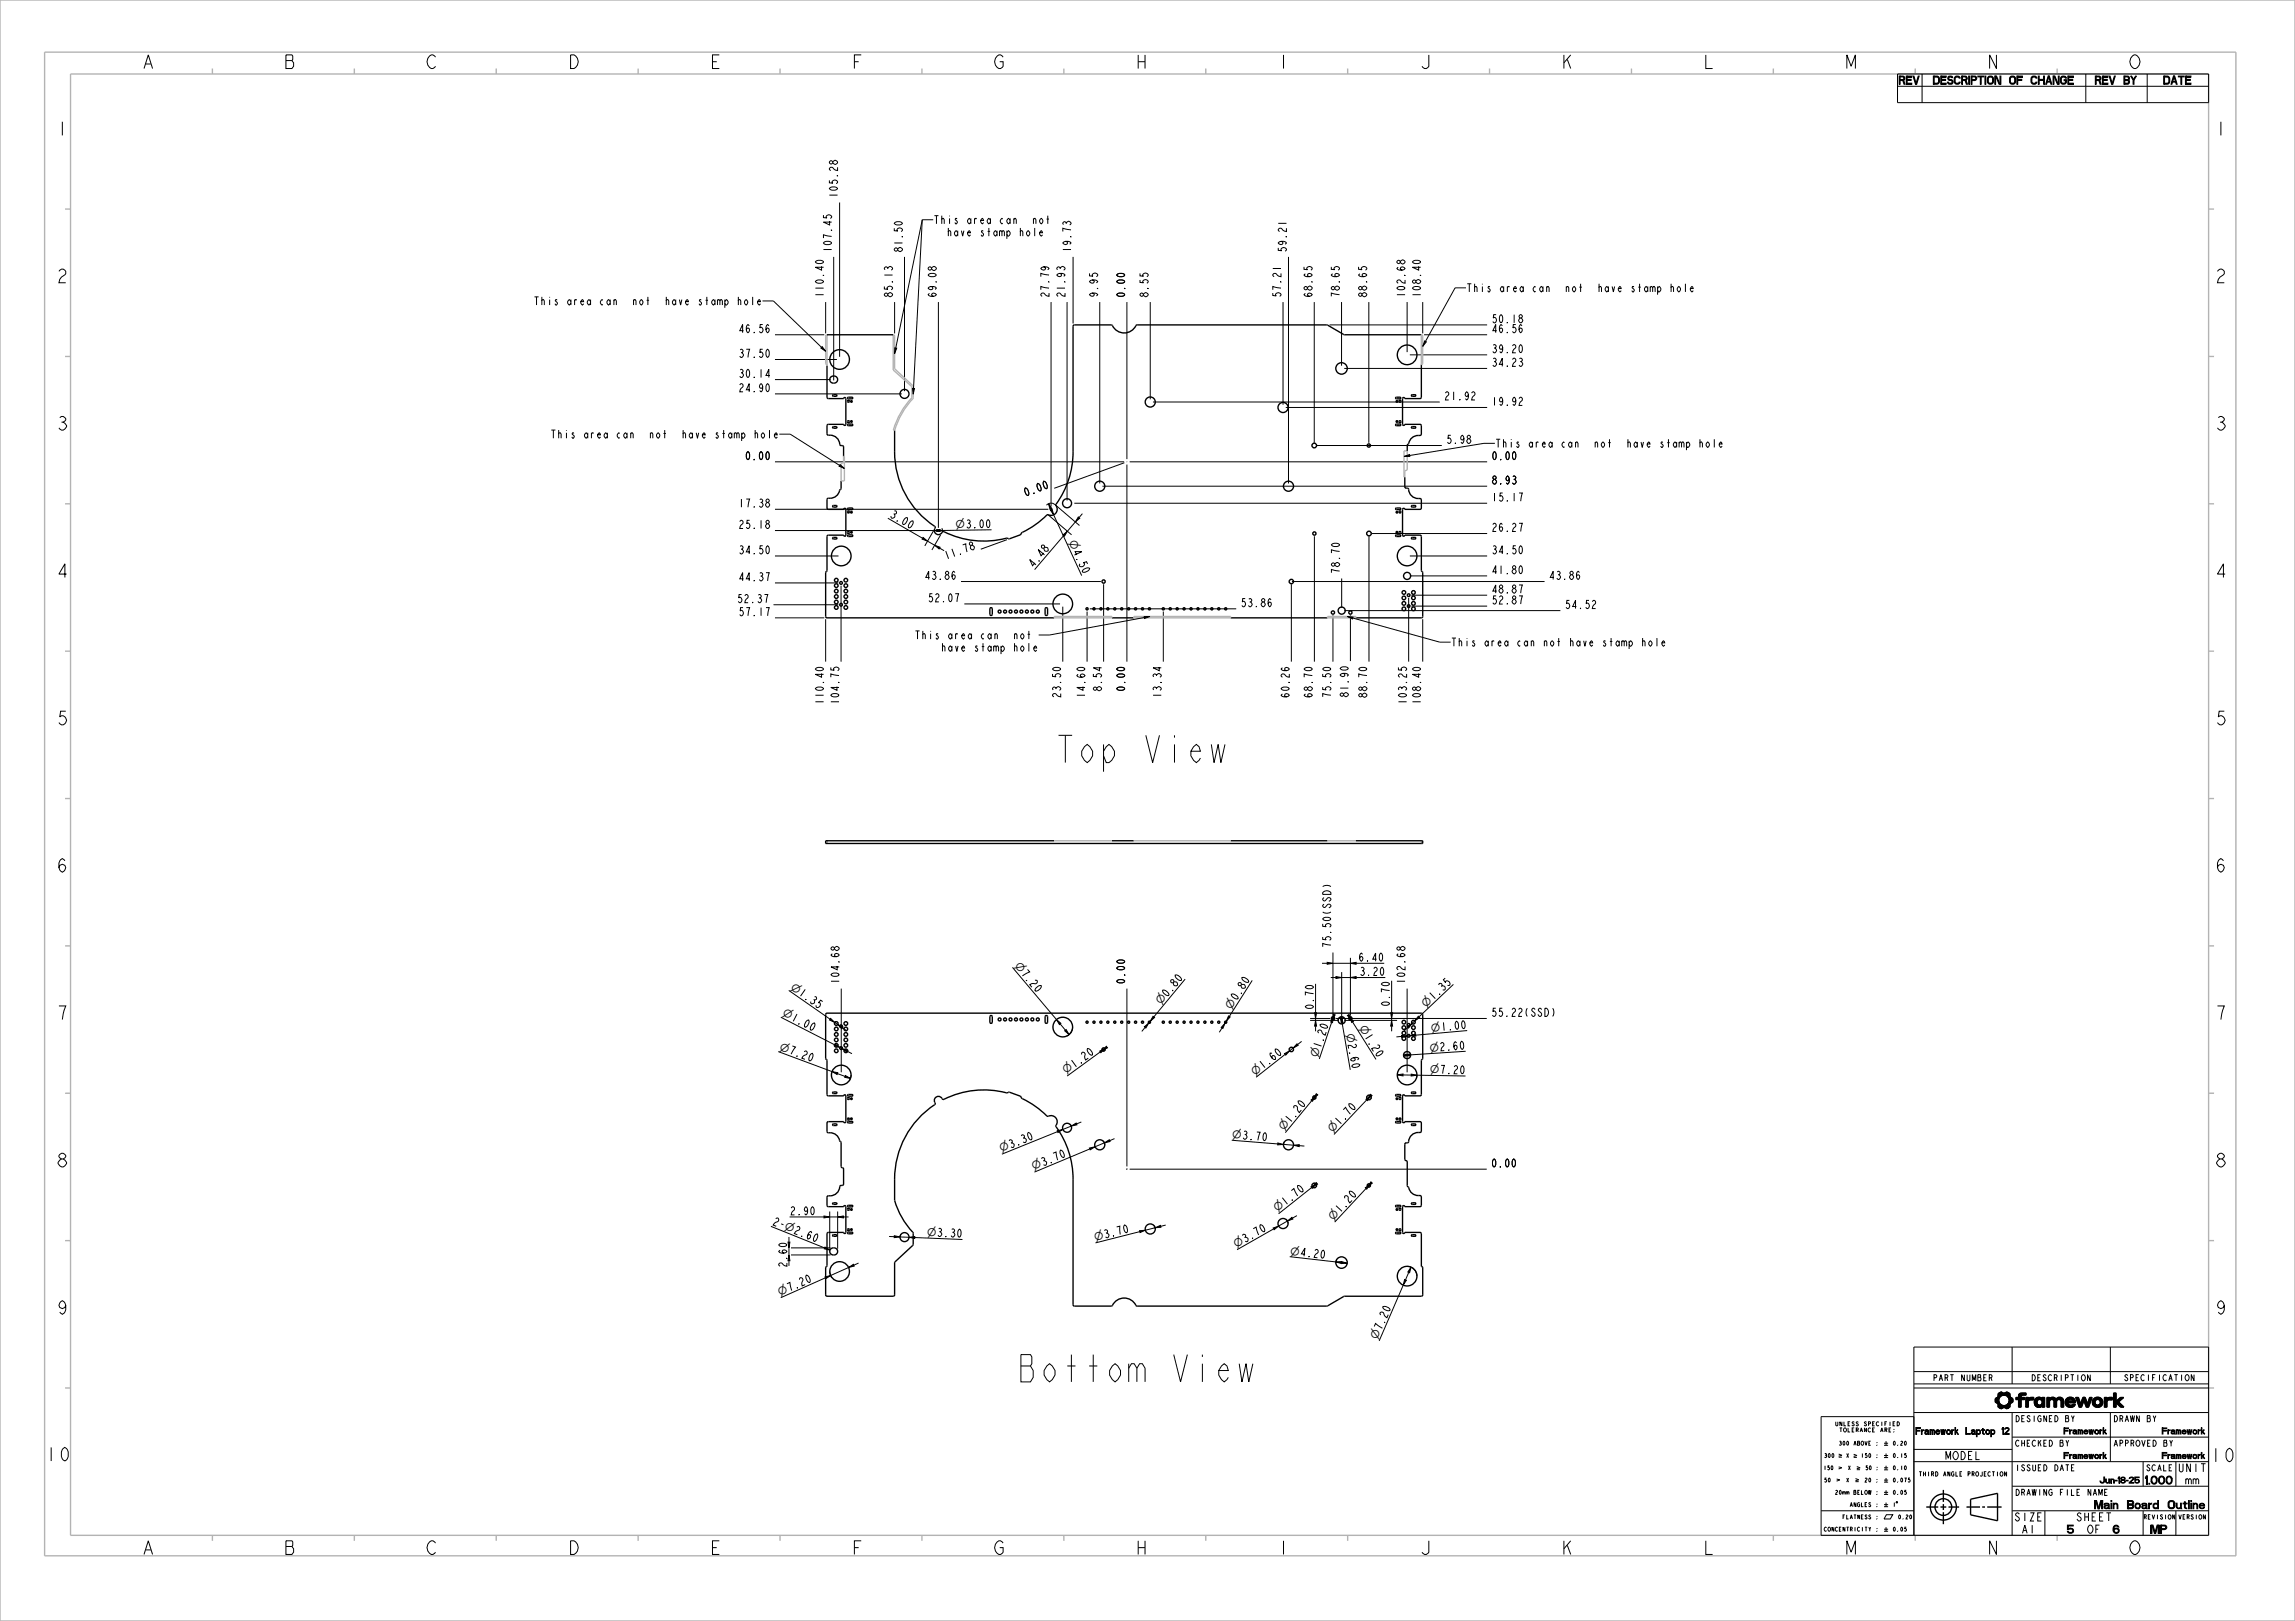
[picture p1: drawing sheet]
<svg xmlns="http://www.w3.org/2000/svg" width="841mm" height="594mm" viewBox="0 0 841 594" stroke-linecap="round" stroke-linejoin="round" font-family="sans-serif">
<defs><g id="words">
<g font-size="13">
<text x="386.4" y="279.5">Top View</text>
<text x="372.6" y="506.4">Bottom View</text>
</g>
<g font-size="6.5">
<text x="51.8" y="25.1">A</text>
<text x="103.8" y="25.1">B</text>
<text x="155.8" y="25.1">C</text>
<text x="207.8" y="25.1">D</text>
<text x="259.8" y="25.1">E</text>
<text x="311.8" y="25.1">F</text>
<text x="363.8" y="25.1">G</text>
<text x="415.8" y="25.1">H</text>
<text x="467.8" y="25.1">I</text>
<text x="519.8" y="25.1">J</text>
<text x="571.8" y="25.1">K</text>
<text x="623.8" y="25.1">L</text>
<text x="675.8" y="25.1">M</text>
<text x="727.8" y="25.1">N</text>
<text x="779.8" y="25.1">O</text>
<text x="20.3" y="49.6">1</text>
<text x="811.3" y="49.6">1</text>
<text x="20.3" y="103.6">2</text>
<text x="811.3" y="103.6">2</text>
<text x="20.3" y="157.6">3</text>
<text x="811.3" y="157.6">3</text>
<text x="20.3" y="211.6">4</text>
<text x="811.3" y="211.6">4</text>
<text x="20.3" y="265.6">5</text>
<text x="811.3" y="265.6">5</text>
<text x="20.3" y="319.6">6</text>
<text x="811.3" y="319.6">6</text>
<text x="20.3" y="373.6">7</text>
<text x="811.3" y="373.6">7</text>
<text x="20.3" y="427.6">8</text>
<text x="811.3" y="427.6">8</text>
<text x="20.3" y="481.6">9</text>
<text x="811.3" y="481.6">9</text>
<text x="16.2" y="535.4">10</text>
<text x="809.5" y="535.7">10</text>
<text x="51.8" y="569.6">A</text>
<text x="103.8" y="569.6">B</text>
<text x="155.8" y="569.6">C</text>
<text x="207.8" y="569.6">D</text>
<text x="259.8" y="569.6">E</text>
<text x="311.8" y="569.6">F</text>
<text x="363.8" y="569.6">G</text>
<text x="415.8" y="569.6">H</text>
<text x="467.8" y="569.6">I</text>
<text x="519.8" y="569.6">J</text>
<text x="571.8" y="569.6">K</text>
<text x="623.8" y="569.6">L</text>
<text x="675.8" y="569.6">M</text>
<text x="727.8" y="569.6">N</text>
<text x="779.8" y="569.6">O</text>
</g>
<g font-size="4.1">
<text x="350.2" y="193.6" transform="rotate(-1 350.2 193.6)">⌀3.00</text>
<text x="350.2" y="193.6" transform="rotate(-1 350.2 193.6)">⌀</text>
<text x="391.6" y="198.7" transform="rotate(65 391.6 198.7)">⌀4.50</text>
<text x="391.6" y="198.7" transform="rotate(65 391.6 198.7)">⌀</text>
<text x="371.6" y="354" transform="rotate(50 371.6 354)">⌀7.20</text>
<text x="371.6" y="354" transform="rotate(50 371.6 354)">⌀</text>
<text x="289.5" y="362.3" transform="rotate(35 289.5 362.3)">⌀1.35</text>
<text x="289.5" y="362.3" transform="rotate(35 289.5 362.3)">⌀</text>
<text x="425.3" y="368.4" transform="rotate(-50 425.3 368.4)">⌀0.80</text>
<text x="425.3" y="368.4" transform="rotate(-50 425.3 368.4)">⌀</text>
<text x="451.2" y="370" transform="rotate(-58 451.2 370)">⌀0.80</text>
<text x="451.2" y="370" transform="rotate(-58 451.2 370)">⌀</text>
<text x="522.5" y="369.2" transform="rotate(-43 522.5 369.2)">⌀1.35</text>
<text x="522.5" y="369.2" transform="rotate(-43 522.5 369.2)">⌀</text>
<text x="286.5" y="372.1" transform="rotate(27 286.5 372.1)">⌀1.00</text>
<text x="286.5" y="372.1" transform="rotate(27 286.5 372.1)">⌀</text>
<text x="497.9" y="376.7" transform="rotate(58 497.9 376.7)">⌀1.20</text>
<text x="497.9" y="376.7" transform="rotate(58 497.9 376.7)">⌀</text>
<text x="493.3" y="379" transform="rotate(80 493.3 379)">⌀2.60</text>
<text x="493.3" y="379" transform="rotate(80 493.3 379)">⌀</text>
<text x="524.5" y="378.1" transform="rotate(-5 524.5 378.1)">⌀1.00</text>
<text x="524.5" y="378.1" transform="rotate(-5 524.5 378.1)">⌀</text>
<text x="285.5" y="384.6" transform="rotate(20 285.5 384.6)">⌀7.20</text>
<text x="285.5" y="384.6" transform="rotate(20 285.5 384.6)">⌀</text>
<text x="482.7" y="387.8" transform="rotate(-71 482.7 387.8)">⌀1.20</text>
<text x="482.7" y="387.8" transform="rotate(-71 482.7 387.8)">⌀</text>
<text x="523.9" y="385.3" transform="rotate(-4 523.9 385.3)">⌀2.60</text>
<text x="523.9" y="385.3" transform="rotate(-4 523.9 385.3)">⌀</text>
<text x="390.6" y="393.7" transform="rotate(-36 390.6 393.7)">⌀1.20</text>
<text x="390.6" y="393.7" transform="rotate(-36 390.6 393.7)">⌀</text>
<text x="459.8" y="394.2" transform="rotate(-38 459.8 394.2)">⌀1.60</text>
<text x="459.8" y="394.2" transform="rotate(-38 459.8 394.2)">⌀</text>
<text x="523.9" y="393.3" transform="rotate(1 523.9 393.3)">⌀7.20</text>
<text x="523.9" y="393.3" transform="rotate(1 523.9 393.3)">⌀</text>
<text x="451.4" y="417.1" transform="rotate(5 451.4 417.1)">⌀3.70</text>
<text x="451.4" y="417.1" transform="rotate(5 451.4 417.1)">⌀</text>
<text x="470.4" y="414.6" transform="rotate(-50 470.4 414.6)">⌀1.20</text>
<text x="470.4" y="414.6" transform="rotate(-50 470.4 414.6)">⌀</text>
<text x="488.3" y="415.2" transform="rotate(-47 488.3 415.2)">⌀1.70</text>
<text x="488.3" y="415.2" transform="rotate(-47 488.3 415.2)">⌀</text>
<text x="366.9" y="422.2" transform="rotate(-22 366.9 422.2)">⌀3.30</text>
<text x="366.9" y="422.2" transform="rotate(-22 366.9 422.2)">⌀</text>
<text x="378.8" y="428.8" transform="rotate(-23 378.8 428.8)">⌀3.70</text>
<text x="378.8" y="428.8" transform="rotate(-23 378.8 428.8)">⌀</text>
<text x="468.1" y="444.2" transform="rotate(-38 468.1 444.2)">⌀1.70</text>
<text x="468.1" y="444.2" transform="rotate(-38 468.1 444.2)">⌀</text>
<text x="488.5" y="447.3" transform="rotate(-47 488.5 447.3)">⌀1.20</text>
<text x="488.5" y="447.3" transform="rotate(-47 488.5 447.3)">⌀</text>
<text x="287.2" y="450.5" transform="rotate(22 287.2 450.5)">⌀</text>
<text x="339.6" y="452.9" transform="rotate(2 339.6 452.9)">⌀3.30</text>
<text x="339.6" y="452.9" transform="rotate(2 339.6 452.9)">⌀</text>
<text x="401.3" y="454.7" transform="rotate(-14 401.3 454.7)">⌀3.70</text>
<text x="401.3" y="454.7" transform="rotate(-14 401.3 454.7)">⌀</text>
<text x="453" y="457.3" transform="rotate(-30 453 457.3)">⌀3.70</text>
<text x="453" y="457.3" transform="rotate(-30 453 457.3)">⌀</text>
<text x="472.7" y="459.8" transform="rotate(7 472.7 459.8)">⌀4.20</text>
<text x="472.7" y="459.8" transform="rotate(7 472.7 459.8)">⌀</text>
<text x="285.8" y="474.8" transform="rotate(-24 285.8 474.8)">⌀7.20</text>
<text x="285.8" y="474.8" transform="rotate(-24 285.8 474.8)">⌀</text>
<text x="504.7" y="491.1" transform="rotate(-67 504.7 491.1)">⌀7.20</text>
<text x="504.7" y="491.1" transform="rotate(-67 504.7 491.1)">⌀</text>
</g>
<g font-size="3.9">
<text x="695.9" y="30.9">REV</text>
<text x="706.7" y="30.9">DESCRIPTION OF CHANGE</text>
<text x="767.7" y="30.9">REV BY</text>
<text x="792.8" y="30.9">DATE</text>
<text x="306.9" y="72.7" transform="rotate(-90 306.9 72.7)">105.28</text>
<text x="342" y="82">This area can</text>
<text x="377.1" y="82">not</text>
<text x="346.6" y="86.5">have stamp hole</text>
<text x="304.8" y="92.6" transform="rotate(-90 304.8 92.6)">107.45</text>
<text x="330.7" y="92.6" transform="rotate(-90 330.7 92.6)">81.50</text>
<text x="392.5" y="92.6" transform="rotate(-90 392.5 92.6)">19.73</text>
<text x="471.4" y="92.6" transform="rotate(-90 471.4 92.6)">59.21</text>
<text x="537.2" y="107">This area can</text>
<text x="572.3" y="107">not</text>
<text x="584" y="107">have stamp hole</text>
<text x="195.4" y="111.8">This area can</text>
<text x="230.5" y="111.8">not</text>
<text x="242.2" y="111.8">have stamp hole</text>
<text x="301.8" y="109.2" transform="rotate(-90 301.8 109.2)">110.40</text>
<text x="327.1" y="109.2" transform="rotate(-90 327.1 109.2)">85.13</text>
<text x="343.1" y="109.2" transform="rotate(-90 343.1 109.2)">69.08</text>
<text x="384.4" y="109.2" transform="rotate(-90 384.4 109.2)">27.79</text>
<text x="390.3" y="109.2" transform="rotate(-90 390.3 109.2)">21.93</text>
<text x="402.3" y="109.2" transform="rotate(-90 402.3 109.2)">9.95</text>
<text x="412.2" y="109.2" transform="rotate(-90 412.2 109.2)">0.00</text>
<text x="420.8" y="109.2" transform="rotate(-90 420.8 109.2)">8.55</text>
<text x="469.4" y="109.2" transform="rotate(-90 469.4 109.2)">57.21</text>
<text x="480.9" y="109.2" transform="rotate(-90 480.9 109.2)">68.65</text>
<text x="490.9" y="109.2" transform="rotate(-90 490.9 109.2)">78.65</text>
<text x="500.9" y="109.2" transform="rotate(-90 500.9 109.2)">88.65</text>
<text x="514.9" y="109.2" transform="rotate(-90 514.9 109.2)">102.68</text>
<text x="520.6" y="109.2" transform="rotate(-90 520.6 109.2)">108.40</text>
<text x="546.5" y="118.3">50.18</text>
<text x="270.5" y="121.9">46.56</text>
<text x="546.5" y="121.9">46.56</text>
<text x="270.5" y="131">37.50</text>
<text x="546.5" y="129.3">39.20</text>
<text x="546.5" y="134.3">34.23</text>
<text x="270.5" y="138.3">30.14</text>
<text x="270.5" y="143.6">24.90</text>
<text x="529.1" y="146.6">21.92</text>
<text x="546.5" y="148.6">19.92</text>
<text x="201.6" y="160.6">This area can</text>
<text x="236.7" y="160.6">not</text>
<text x="248.4" y="160.6">have stamp hole</text>
<text x="529.8" y="162.5">5.98</text>
<text x="547.8" y="164">This area can</text>
<text x="582.9" y="164">not</text>
<text x="594.6" y="164">have stamp hole</text>
<text x="272.9" y="168.5">0.00</text>
<text x="546.5" y="168.5">0.00</text>
<text x="546.5" y="177.4">8.93</text>
<text x="270.5" y="185.9">17.38</text>
<text x="375.6" y="182" transform="rotate(-20 375.6 182)">0.00</text>
<text x="546.5" y="183.7">15.17</text>
<text x="325.7" y="189.2" transform="rotate(30 325.7 189.2)">3.00</text>
<text x="270.5" y="193.7">25.18</text>
<text x="546.5" y="194.8">26.27</text>
<text x="270.5" y="203">34.50</text>
<text x="546.5" y="203">34.50</text>
<text x="346.5" y="205.2" transform="rotate(-20 346.5 205.2)">11.78</text>
<text x="378.6" y="208.2" transform="rotate(-50 378.6 208.2)">4.48</text>
<text x="270.5" y="212.9">44.37</text>
<text x="338.7" y="212.3">43.86</text>
<text x="490.9" y="210.5" transform="rotate(-90 490.9 210.5)">78.70</text>
<text x="546.5" y="210.3">41.80</text>
<text x="567.5" y="212.3">43.86</text>
<text x="270" y="220.9">52.37</text>
<text x="339.9" y="220.6">52.07</text>
<text x="546.5" y="217.4">48.87</text>
<text x="546.5" y="221.4">52.87</text>
<text x="270.5" y="225.7">57.17</text>
<text x="454.5" y="222.3">53.86</text>
<text x="573.3" y="223">54.52</text>
<text x="335" y="234.2">This area can</text>
<text x="344.6" y="238.7">have stamp hole</text>
<text x="370.1" y="234.2">not</text>
<text x="531.6" y="236.8">This area can not have stamp hole</text>
<text x="388.7" y="256" transform="rotate(-90 388.7 256)">23.50</text>
<text x="397.6" y="256" transform="rotate(-90 397.6 256)">14.60</text>
<text x="403.7" y="253.6" transform="rotate(-90 403.7 253.6)">8.54</text>
<text x="412.2" y="253.6" transform="rotate(-90 412.2 253.6)">0.00</text>
<text x="425.5" y="256" transform="rotate(-90 425.5 256)">13.34</text>
<text x="472.5" y="256" transform="rotate(-90 472.5 256)">60.26</text>
<text x="480.9" y="256" transform="rotate(-90 480.9 256)">68.70</text>
<text x="487.7" y="256" transform="rotate(-90 487.7 256)">75.50</text>
<text x="494.1" y="255.7" transform="rotate(-90 494.1 255.7)">81.90</text>
<text x="500.9" y="256" transform="rotate(-90 500.9 256)">88.70</text>
<text x="301.8" y="258.4" transform="rotate(-90 301.8 258.4)">110.40</text>
<text x="307.5" y="258.4" transform="rotate(-90 307.5 258.4)">104.75</text>
<text x="515.5" y="258.4" transform="rotate(-90 515.5 258.4)">103.25</text>
<text x="520.6" y="258.4" transform="rotate(-90 520.6 258.4)">108.40</text>
<text x="487.7" y="347.5" transform="rotate(-90 487.7 347.5)">75.50(SSD)</text>
<text x="497.6" y="352.2">6.40</text>
<text x="498" y="357.5">3.20</text>
<text x="307.5" y="360.8" transform="rotate(-90 307.5 360.8)">104.68</text>
<text x="412.2" y="360.8" transform="rotate(-90 412.2 360.8)">0.00</text>
<text x="514.9" y="360.8" transform="rotate(-90 514.9 360.8)">102.68</text>
<text x="481.3" y="370.1" transform="rotate(-90 481.3 370.1)">0.70</text>
<text x="509.2" y="369" transform="rotate(-90 509.2 369)">0.70</text>
<text x="546.3" y="372.5">55.22(SSD)</text>
<text x="546.3" y="427.7">0.00</text>
<text x="282.8" y="448.7" transform="rotate(22 282.8 448.7)">2-⌀2.60</text>
<text x="289.3" y="445.2">2.90</text>
<text x="288.4" y="464.6" transform="rotate(-90 288.4 464.6)">2.60</text>
<text x="712.8" y="534.9">MODEL</text>
<text x="798.1" y="539.4">UNIT</text>
<text x="784" y="543.9">1.000 mm</text>
<text x="738.1" y="557.4">SIZE</text>
<text x="760.8" y="557.4">SHEET</text>
<text x="770.3" y="552.9">Board</text>
<text x="787.9" y="552.9">Outline</text>
<text x="740.7" y="561.9">A1</text>
<text x="757.4" y="561.9">5</text>
<text x="764.7" y="561.9">OF</text>
<text x="774.3" y="561.9">6</text>
<text x="788.4" y="561.9">MP</text>
</g>
<text font-size="3.3" x="698.5" y="525.6">Framework Laptop 12</text>
<g font-size="2.9">
<text x="708.5" y="506">PART NUMBER</text>
<text x="744.5" y="506">DESCRIPTION</text>
<text x="778.5" y="506">SPECIFICATION</text>
<text x="738.3" y="521">DESIGNED BY</text>
<text x="774.3" y="521">DRAWN BY</text>
<text x="752.6" y="525.5">Framework</text>
<text x="788.6" y="525.5">Framework</text>
<text x="738.3" y="530">CHECKED BY</text>
<text x="774.3" y="530">APPROVED BY</text>
<text x="738.3" y="539">ISSUED DATE</text>
<text x="752.6" y="534.5">Framework</text>
<text x="786.4" y="539">SCALE</text>
<text x="788.6" y="534.5">Framework</text>
<text x="764.6" y="543.5">Jun-18-25</text>
<text x="738.3" y="548">DRAWING FILE NAME</text>
</g>
<g font-size="2.1">
<text x="703.4" y="540.9">THIRD ANGLE PROJECTION</text>
<text x="785.6" y="556.7">REVISION</text>
<text x="798.3" y="556.7">VERSION</text>
</g>
<g font-size="2">
<text x="672.6" y="522.5">UNLESS</text>
<text x="674.1" y="524.7">TOLERANCE</text>
<text x="682.9" y="522.5">SPECIFIED</text>
<text x="688.7" y="524.7">ARE:</text>
<text x="674.1" y="529.6">300 ABOVE :</text>
<text x="693.5" y="529.6">0.20</text>
<text x="668.7" y="538.6">150</text>
<text x="668.8" y="534.1">300</text>
<text x="676.7" y="534.1">X</text>
<text x="677.4" y="538.6">X</text>
<text x="682" y="534.1">150 :</text>
<text x="683.6" y="538.6">50 :</text>
<text x="693.5" y="534.1">0.15</text>
<text x="693.5" y="538.6">0.10</text>
<text x="668.8" y="543.1">50</text>
<text x="676.7" y="543.1">X</text>
<text x="683.3" y="543.1">20 :</text>
<text x="693.5" y="543.1">0.075</text>
<text x="672.7" y="547.6">20mm BELOW :</text>
<text x="693.5" y="547.6">0.05</text>
<text x="675.4" y="556.6">FLATNESS :</text>
<text x="678" y="552.1">ANGLES :</text>
<text x="693.5" y="552.1">1</text>
<text x="695.4" y="556.6">0.20</text>
<text x="668.8" y="561.1">CONCENTRICITY :</text>
<text x="693.5" y="561.1">0.05</text>
</g>
</g></defs>
<g fill="#000">
<path d="M338.3 196.9l1.6 1.4-2-.7zM342.4 194.4l2.1-.3v.7zM342.5 199.8l2 .7-.4 .7zM343.3 194.1l2.1 .3-2.1 .4zM384.2 184.6l1.2 1.7-.6 .3zM384.9 186.9l.6-.3 .6 2.1zM389.5 196l1.6-1.3-1.1 1.8zM395.2 189.4l.5 .5-1.6 1.4zM486.4 352.6l2.1 .4-2.1 .3zM489.6 357.9l2.1 .3-2.1 .4zM494.9 353l2.1-.4v.7zM494.9 358.2l2.1-.3v.7z"/>
<path d="M304.4 373.2l1.5 1.5-1.9-.9zM307 375.4l1.9 1-.4 .5zM387.1 373.6l1.7 1.4-.6 .4zM390.2 377.7l.5-.4 1.1 1.8zM419.4 376.3l1.6-1.4-1.1 1.8zM422.5 372.4l.6 .5-1.6 1.4zM448.9 374.9l-.8 2-.6-.4zM450.2 372.3l.6 .3-1.4 1.6zM481.7 371.1h.7l-.3 2.1zM488.6 371.7l.7 .2-1 1.9zM488.6 372.6l-.3 2.1-.7-.2zM491.4 372.6l.7 2-.7 .2z"/>
<path d="M491.2 373.2l.7-.1v2.1zM494.5 372.7l1.4 1.6-.5 .4zM493.8 372.1l.6-.3 .8 1.9zM509.6 371.1h.7l-.3 2.1zM510 373.9l.3 2.1h-.7zM513.6 379.4l2.1 .2-2.1 .5zM516.7 379.5l2.1-.5v.7zM515.7 376.2l1.8-1.2-1.3 1.7zM519.7 372.4l.5 .5-1.8 1.2zM304.9 392.7l2.1 .4-.3 .6zM306.1 382.6l1.7 1.2-2.1-.6zM308.7 384.3l2 .6-.3 .7z"/>
<path d="M309.8 394.1l1.9 1.1-2.1-.4zM405.4 383.4l.4 .6-1.9 .9zM403 385.2l1.9-1-1.5 1.5zM470.7 386.1l1.9-1-1.4 1.5zM475.3 382.5l.4 .6-1.9 1zM512 393.9l2.1-.3v.7zM514.3 386.7l2.1-.5 .1 .7zM514.8 386.3l2.1 .2-2 .5zM517.1 393.6l2.1 .4-2.1 .3zM387.4 414.3l2.1-.4-1.8 1.1zM392.6 412.6l1.8-1.1 .2 .7zM404.7 418.8l1.8-1.1 .3 .6z"/>
<path d="M468.3 418.8l2 .6-2.1 .1zM474 419.6l2.1-.1v.7zM482.3 400.8l.6 .4-1.6 1.4zM480.4 403.1l1.6-1.4-1 1.8zM502.3 401l.5 .5-1.7 1.3zM500.5 402.8l1.7-1.3-1.1 1.8zM399.2 420.7l2.1-.5-1.8 1.1zM482.4 433.4l.4 .5-1.9 1zM480.4 434.9l1.9-1-1.5 1.6zM502.4 433.1l.5 .5-1.7 1.2zM500.3 435.3l1.7-1.3-1.2 1.7zM302 445.6l2.1 .3-2.1 .4z"/>
<path d="M302.3 457l1.8 1.1-2-.5zM307 445.9l2.1-.3v.7zM327.7 452.8l2.1 .5-2.1 .2zM333.1 453.4l2.1-.3v.7zM417.6 451l2.1-.2-1.9 .9zM423.3 449.9l1.9-.9 .2 .7zM466.6 450l2-.7-1.7 1.3zM471.8 447.4l1.6-1.3 .4 .6zM302.3 467.9l2.1-.5-1.8 1.2zM311 464.5l1.7-1.2 .3 .6zM489.5 462.4l2.1-.1v.7zM491.6 462.3l2.1 .6-2.1 .1z"/>
<path d="M514.7 468.9l.7 .2-1.2 1.8zM517.1 464.3l-.5 2.1-.7-.3zM731.3 513.8l1.2-.1 .1 .3-.7 .2zM731.3 512.4l1.4-.2-.2 1.5-1.2 .1zM731.9 514.2l.7-.2 .8 .8-1.2 .6v-.8zM733.1 510.2h.4zM732.2 511.5l1.9-.3-.8 .3-.6 .7-1.3 .2 .6-.4zM733.2 516.2l.3-.1zM732.5 510.5l1-.3 .5 .3zM732.7 515.9l1.4-.1-.9 .4zM732.4 510.6l1.7-.1zM732.5 515.8h1.9z"/>
<path d="M732.3 510.7l4-.1 .2 .3-4.3 .6zM734.1 511.2l2.4-.3v.6l-1 .1zM732.2 515.4l1.2-.6 3.1 .6-.2 .3-3.8 .1zM734.5 515.8l1.8-.1-1.1 .4zM734.7 510.5l.9-.3zM735.2 516.1l.9-.2zM734.4 510.5l1.2-.3 .7 .4zM734.7 515.1l1.8-.4v.7zM735.5 511.6h1zM735.4 514.8l1.2-.2zM735.6 511.7h1zM735.5 514.7l1.1-.2z"/>
<path d="M735.7 511.8h.9zM735.6 514.6l1-.1zM735.8 511.9h.9zM735.8 514.4l.9-.1zM735.9 512h.8zM735.9 514.3l.9-.1zM736 512.1l.7-.1 .7 .4-1.2 .1zM736.1 514l1.4-.2-1.6 .5zM736.2 512.5h1.3zM736.2 513.8l1.3-.1zM736.2 512.6h1.3zM736.2 513.7h1.3z"/>
<path d="M736.3 512.7h1.3zM736.3 513.6l1.3-.1zM736.3 512.9h1.3zM736.3 513.4l1.3-.1zM736.3 513l1.3-.1v.3l-1.3 .1zM736.3 513.3l1.3-.1zM738.8 512.1h.9l.9-.5v.5l-1.8 .7zM739.7 511.6l1-.1-1 .6zM739.7 511.5l1-.1zM739.7 511.4l1.1-.1zM740 510.8l.7-.3h1.7v.7h-2.6zM739.7 511.3l1.2-.1z"/>
<path d="M739.8 511.2h1.4zM738.8 512.8l1.8-.7h1.3v.7h-1.3v2.8h-.9v-2.8zM743.3 513.4v2.2h-.9zM742.4 512.1h.9v.6l.6-.6h1.3v.9l-1.8 .2-1 2.4zM745.8 512.7l1.6 .1-1.7 .1zM745.5 514l.9-.1zM745.5 513.7l.9-.1v.3l-.9 .1zM745.5 514.2h.9zM745.5 513.6l1-.1zM745.5 514.3h1zM745.5 513.4l1-.1zM745.6 514.4l1 .1z"/>
<path d="M745.6 513.3l1-.1zM745.6 514.6h1zM745.6 513.1h1.1zM745.7 513l1.2-.1zM745.7 514.7h1.1zM745.7 514.8h1.2zM745.7 512.9l1.6-.1zM746.6 512.1h1zM747 515.7h.4zM745.8 514.9h1.8l.7-.6v.8zM746.8 515.6h.9zM746.4 512.2h1.4z"/>
<path d="M746.1 512.4l.3-.2 1.7 .1zM746.4 515.5h1.6zM746.3 515.4h1.8zM746 512.5h2.2zM746.1 515.3l2.1-.1zM746 512.5h2.3zM746 515.2l2.3-.1zM745.9 512.6h2.4zM745.8 515l2.5 .1-2.3 .1zM748.3 512.1h.9v3.5h-.9v-2l-.4-.7 .4-.3zM745.8 512.7l2.5-.1-.4 .3zM750.1 512.1h.9v3.5h-.9z"/>
<path d="M751.8 512.8h2.7l-.8 .6-.1 2.2h-.9v-2.2l-.4-.5zM751.2 512.4l1.2-.4 1 .7-1.7 .1-.6 .5zM753.7 512.4l.9-.4a1.39 1.39 0 0 1 1.5 1.1l-.9 .1-.5-.4h-1.3zM755.2 513.2l.9-.1 .1 2.5h-.9zM756.9 514.3h.9zM756.9 513.3l.9-.2zM756.9 514.4h.9zM756.9 513.1l1-.1zM756.9 514.6h1zM757 513l1-.1zM757 514.7h1zM757.1 512.9l1.1-.1z"/>
<path d="M757.1 514.8h1.1zM757.1 512.8l1.5-.1zM757.1 514.9h1.3zM757.3 512.6a1.89 1.89 0 0 1 3.1 .6l-.9 .1-.7-.6-1.7 .1zM757.2 515h1.5zM758.3 515.7l1.1-.1zM757.2 515l3.3-.4-.3 .5-2.8 .1zM756.9 513.4h3.6v.5l-3.7 .1zM757.4 515.2l2.8-.1-.8 .5-1.1 .1zM759.5 513.3l.9-.1 .1 .2zM756.8 514l3.7-.1-2.8 .1-.8 .3zM760.7 512.1h.9l.8 2.4-.4 1.1z"/>
<path d="M763.3 512.1h.8l.9 2.3 1.6-2.3-1.3 3.5h-.8l-.9-2.4-.9 2.4h-.7zM765.8 512.1h.8l-1.6 2.3zM766.8 514l.9-.1zM766.8 513.7l.9-.1v.3l-.9 .1zM766.8 514.2h.9zM766.8 513.6l.9-.1zM766.8 514.3h1zM766.8 513.4l1-.1zM766.9 514.4l.9 .1zM766.9 513.3l1-.1zM766.9 514.6h1zM766.9 513.1l1.1-.1z"/>
<path d="M767 514.7h1.1zM767 513l1.2-.1zM767 514.8h1.3zM767 512.9l1.6-.1zM767.3 512.6a1.94 1.94 0 0 1 3.2 .7l-.9 .1-.8-.6-1.8 .1zM767.1 514.9h3.1a1.97 1.97 0 0 1-3.1 0zM769.6 513.4l.9-.1-.1 1.4-.2 .2h-1.4l.7-.5zM772.1 513.4v2.2h-.9zM771.2 512.1h.9v.6l.6-.6h1.3v.9l-1.8 .2-1 2.4zM774.5 510.5h.9v3l1.6-1.4h1.2l-1.9 1.6 2 1.9h-1.2l-1.7-1.6v1.6h-.9z"/>
</g>
<g fill="none" stroke="#000" stroke-width=".37">
<path d="M695.3 27.1h114v10.5h-114zM695.3 31.6h114M704.3 27.1v10.5M764.3 27.1v10.5M786.8 27.1v10.5M307.7 74.2v56.5M305.5 94.1v45.3M331.5 94.1v49.2M393.2 94.1v24.5M472.2 94.1v83.1M302.6 110.7v11.5M327.8 110.7v11.5"/>
<path d="M343.9 110.7v82.7M385.2 110.7v74.9M391 110.7v72.7M403 110.7v66.5M413 110.7v57.5M421.5 110.7v35.6M470.2 110.7v37.6M481.6 110.7v51.6M487.2 119.1h57.8M491.6 110.7v23.3M501.6 110.7v51.6M515.6 110.7v18.3"/>
<path d="M521.4 110.7v11.5M284 139.1h20.4M284 131.7h22.7M284 122.7h18.1M492.6 135h52.4M516.6 130h28.4M521.9 122.7h23.1M284 144.3h46.5M422.5 147.3h105.1M471.2 149.3h73.8M284 169.2h128M404 178.2h141"/>
<path d="M412 169.6l-25.7 9.3M413 170.2v72.3M414 169.2h131M482.6 163.3h45.7M284 194.4h58.9M284 186.6h100.2M325.3 189.9l12.8 7.3M338.3 196.9l1.6 1.4-2-.7zM339.9 198.3l2.6 1.5M342.1 194.5l-3.2 5.5M342.4 194.4l2.1-.3v.7zM342.5 199.8l2 .7-.4 .7z"/>
<path d="M343.3 194.1l2.1 .3-2.1 .4zM344.7 196l-3.2 5.5M345.1 193.6l.3 .6-.2 1M363.3 194.1l-17.9 .3M369 197.8l-9.6 3.5M383.5 185.1a2.25 2.25 0 0 1 3.5 .2M383.9 188.5l8.8 7.5M384.2 184.6l1.2 1.7-.6 .3zM384.9 186.9l.6-.3 .6 2.1zM385.1 186.5l.1 .3M386.1 188.7l10.3 22.2M386.8 185.1l8.8 7.5"/>
<path d="M389.5 196l1.6-1.3-1.1 1.8zM389.8 196.3l-10.7 12.4M393.7 184.4h151.3M394.1 191.3l-3 3.4M395.2 189.4l.5 .5-1.6 1.4zM396.7 188.2l-1.3 1.5M481.7 196.5v46M501.7 196.5v46M502.7 195.5h42.3M284 213.6h23.2M284 203.7h23.3M308.2 214.6v27.9"/>
<path d="M344.3 200.8l1.7 1M352.2 213.1h51.2M404.4 214.1v28.4M473.2 214.1v28.4M473.4 213.1h92.6M491.7 212v10.8M516.2 219.1v23.4M516.6 211h28.4M516.6 203.7h28.4M517.2 218.1h27.8M283.5 221.6h23.7M284 226.4h18.1"/>
<path d="M302.6 226.9v15.6M353.4 221.3h35.1M389.5 222.3v20.2M398.4 224.1v18.4M399.4 223.1h53.6M426.3 224.1v18.4M488.5 225.5v17M492.7 223.8h79.1M494.9 225.5v16.7M517.2 222.1h27.8M521.4 226.9v15.6M371 354.5l16.1 19.1"/>
<path d="M434.3 358.8l-11.5 13.8M458.9 359.3l-8.4 13.2M484.5 353h1.9M486.4 352.6l2.1 .4-2.1 .3zM487.7 358.2h1.9M488.5 349v23.2M488.5 353h6.4M489.6 357.9l2.1 .3-2.1 .4zM491.7 356.2v16.7M491.7 358.2h3.2M494.9 353l2.1-.4v.7zM494.9 358.2l2.1-.3v.7z"/>
<path d="M494.9 351v21.2M497 358.2h10.6M497 353h10.2M510 359.4v11.7M286.1 372.8l19.8 10.1M289 362.9l15.2 10.6M304.4 373.2l1.5 1.5-1.9-.9zM305.9 374.7l-.1 .6M305.9 374.7l1.1 .7M306.5 374.4l-.6 .3M307 375.4l1.9 1-.4 .5zM308.3 362.3v30.6"/>
<path d="M308.7 376.6l1.6 1.1M387.1 373.6l1.7 1.4-.6 .4zM388.5 375.2l1.9 2.3M390.2 377.7l.5-.4 1.1 1.8zM393.1 376.4l-.5 1.7-.7 .9-.9 .6M413 362.3v65.1M419.4 376.3l1.6-1.4-1.1 1.8zM419.6 376.5l-1.2 1.5M420.8 374.6l.2 .3h.4M421.5 374.3l-.5 .6M422.5 372.4l.6 .5-1.6 1.4zM447.8 376.7l-1 1.6"/>
<path d="M448.8 374.6l.2 .3h.4M448.9 374.9l-.8 2-.6-.4zM449.4 374.2l-.5 .7M450.2 372.3l.6 .3-1.4 1.6zM480.1 373.9h10.6M480.1 373.2h7.4M481.7 371.1h.7l-.3 2.1zM482.1 360.5v10.6M482.1 373.2v.7M488 374.6l-4.5 13.5M488.1 372.8l.6-.1 .4 .5M488.6 371.7l.7 .2-1 1.9z"/>
<path d="M488.6 372.6l-.3 2.1-.7-.2zM489.5 373.2h55.3M491.2 373.2l.7-.1v2.1zM491.4 372.6l.7 2-.7 .2zM491.9 375.2l2.9 16.9M492.3 372.8a1.3 1.3 0 0 0-1.9 1.1M492.7 373.9h19.3M493.8 372.1l.6-.3 .8 1.9zM494.5 372.7l1.4 1.6-.5 .4zM495.1 372.7h-.6l-.2 .5M495.7 374.5l8.5 13.7M509.6 371.1h.7l-.3 2.1z"/>
<path d="M510 373.9l.3 2.1h-.7zM510 373.2v.7M510 376v1.9M513.6 379.4l2.1 .2-2.1 .5zM513.6 379.8l-1.9 .2M515.6 362.3v30.6M515.7 376.2l1.8-1.2-1.3 1.7zM515.7 379.6l.3 .4M515.9 376.5l-1.3 1.3M516.7 379.5l2.1-.5v.7zM516.7 379.5l-1 .1M517.3 374.6l.2 .5 .6 .1"/>
<path d="M518.4 374.1l-.9 .9M519.7 372.4l.5 .5-1.8 1.2zM532.6 360.7l-12.6 12M537.7 377.6l-18.9 1.7M285.2 385.3l19.7 7.4M304.9 392.7l2.1 .4-.3 .6zM306.1 382.6l1.7 1.2-2.1-.6zM306.9 393.4l2.8 1.1M307.8 383.8l.9 .5M308.6 383.8l.1 .5M308.7 384.3l2 .6-.3 .7zM308.7 384.3l-.5 .3"/>
<path d="M309.8 394.1l1.9 1.1-2.1-.4zM310.5 385.2l1.7 .9M311.9 393.9l-.7 2.1M403 385.2l1.9-1-1.5 1.5zM403.2 385.5l-12.1 8.8M403.8 384.6l.2 .4 .5 .2M405.4 383.4l.4 .6-1.9 .9zM470.7 386.1l1.9-1-1.4 1.5zM470.9 386.4l-10.6 8.3M473.2 383.8l.6 .2 .2 .6M473.8 384.1l-1.2 1M475.3 382.5l.4 .6-1.9 1z"/>
<path d="M477 381.6l-1.5 1.2M512 393.9l2.1-.3v.7zM514.1 393.9l3 .1M514.3 386.6l.4 .9M514.3 386.7l2.1-.5 .1 .7zM514.8 386.3l2.1 .2-2 .5zM517.1 393.6l2.1 .4-2.1 .3zM519.2 394l17.8 .3M519.2 393.9l-.1 1.1M537.1 385.2l-20.2 1.3M387.4 414.3l2.1-.4-1.8 1.1zM387.6 414.7l-20.5 8.2"/>
<path d="M392 411.9l.7 1.4M392.6 412.6l1.8-1.1 .2 .7zM392.6 412.6l-3.1 1.3M396.3 411.1l-1.8 .8M404.2 418.1l.7 1.4M404.7 418.8l1.8-1.1 .3 .6zM404.7 418.8l-3.4 1.4M408.4 417.2l-1.7 .8M451.4 417.8l16.8 1.4M468.3 418.8l2 .6-2.1 .1zM470.3 419.4l3.7 .2M470.6 418.5l-.3 1"/>
<path d="M474 419.6l2.1-.1v.7zM476.1 419.8l1.9 .2M480.4 403.1l1.6-1.4-1 1.8zM480.7 403.3l-9.7 11.8M481.1 402.2l.2 .5h.6M482.3 400.8l.6 .4-1.6 1.4zM500.5 402.8l1.7-1.3-1.1 1.8zM500.8 403.1l-12 12.6M501.6 401.3l.6 .2 .3 .7M502.3 401l.5 .5-1.7 1.3zM399.2 420.7l2.1-.5-1.8 1.1zM399.4 421l-20.3 8.5"/>
<path d="M414 428.4h130.8M480.4 434.9l1.9-1-1.5 1.6zM480.6 435.2l-12.1 9.6M481.6 433.6l.6 .2 .3 .6M482.4 433.4l.4 .5-1.9 1zM500.3 435.3l1.7-1.3-1.2 1.7zM500.6 435.5l-11.5 12.3M501.4 433.8l.6 .1 .2 .5M502.4 433.1l.5 .5-1.7 1.2zM282.5 449.4l19.7 7.9M289.3 445.9h12.7M289.9 459.9h14.5"/>
<path d="M289.9 457.3h14.5M302 445.6l2.1 .3-2.1 .4zM302.3 457l1.8 1.1-2-.5zM304.1 443.9v13.7M304.1 445.9h2.9M307 445.9l2.1-.3v.7zM307 443.9v13.7M309.1 445.9h1.9M325.8 453.1l1.9 .1M327.7 452.8l2.1 .5-2.1 .2zM330.1 452.4l-.3 .9 3.3 .1M333.1 453.4l2.1-.3v.7z"/>
<path d="M335.2 453.5l17.5 .7M417.6 451l2.1-.2-1.9 .9zM417.7 451.3l-16.3 4.1M422.9 449.1l.5 1.3M423.3 449.9l1.9-.9 .2 .7zM423.3 449.9l-3.6 .9M427.2 448.9l-1.9 .5M466.6 450l2-.7-1.7 1.3zM466.7 450.3l-13.4 7.6M471.1 446.8l.6 .5 .3 1.1M471.8 447.4l1.6-1.3 .4 .6zM471.8 447.4l-3.2 1.9"/>
<path d="M475.2 445.5l-1.6 .9M302.3 467.9l2.1-.5-1.8 1.2zM302.5 468.2l-16.4 7.3M304.1 465.9l.1 1 .7 1.3M311 464.5l1.7-1.2 .3 .6zM311 464.5l-6.6 2.9M314.6 462.8l-1.7 .8M472.6 460.5l16.9 1.9M489.5 462.4l2.1-.1v.7zM489.8 461.5l-.3 1.2M491.6 462.3l2.1 .6-2.1 .1zM514.2 470.9l-8.8 20.5"/>
<path d="M514.7 468.9l.7 .2-1.2 1.8zM516.1 464.1a3.6 3.6 0 0 1 3.1 3.5M516.2 466.3l-1.2 2.7M517.1 464.3l-.5 2.1-.7-.3zM737.3 493.6v13.5M773.3 493.6v13.5M701.3 519.1h-34v43.5h142v-69h-108v69M701.3 502.6h108M701.3 507.1h108M701.3 508.6h108M701.3 517.6h108M731.3 513.8l1.2-.1 .1 .3-.7 .2z"/>
<path d="M731.3 512.4l1.4-.2-.2 1.5-1.2 .1zM731.9 514.2l.7-.2 .8 .8-1.2 .6v-.8zM732.2 511.5l1.9-.3-.8 .3-.6 .7-1.3 .2 .6-.4zM732.2 515.4l1.2-.6 3.1 .6-.2 .3-3.8 .1zM732.3 510.7l4-.1 .2 .3-4.3 .6zM732.4 510.6l1.7-.1zM732.5 510.5l1-.3 .5 .3zM732.5 515.8h1.9zM732.7 515.9l1.4-.1-.9 .4zM733.1 510.2h.4zM733.2 516.2l.3-.1zM734.1 511.2l2.4-.3v.6l-1 .1z"/>
<path d="M734.4 510.5l1.2-.3 .7 .4zM734.5 515.8l1.8-.1-1.1 .4zM734.7 515.1l1.8-.4v.7zM734.7 510.5l.9-.3zM735.2 516.1l.9-.2zM735.4 514.8l1.2-.2zM735.5 511.6h1zM735.5 514.7l1.1-.2zM735.6 511.7h1zM735.6 514.6l1-.1zM735.7 511.8h.9zM735.8 511.9h.9z"/>
<path d="M735.8 514.4l.9-.1zM735.9 512h.8zM735.9 514.3l.9-.1zM736 512.1l.7-.1 .7 .4-1.2 .1zM736.1 514l1.4-.2-1.6 .5zM736.2 512.5h1.3zM736.2 513.8l1.3-.1zM736.2 512.6h1.3zM736.2 513.7h1.3zM736.3 512.7h1.3zM736.3 513.6l1.3-.1zM736.3 512.9h1.3z"/>
<path d="M736.3 513.4l1.3-.1zM736.3 513l1.3-.1v.3l-1.3 .1zM736.3 513.3l1.3-.1zM737.3 517.6v45M738.8 512.1h.9l.9-.5v.5l-1.8 .7zM738.8 512.8l1.8-.7h1.3v.7h-1.3v2.8h-.9v-2.8zM739.7 511.6l1-.1-1 .6zM739.7 511.5l1-.1zM739.7 511.4l1.1-.1zM739.7 511.3l1.2-.1zM739.8 511.2h1.4zM740 510.8l.7-.3h1.7v.7h-2.6z"/>
<path d="M742.4 512.1h.9v.6l.6-.6h1.3v.9l-1.8 .2-1 2.4zM743.3 513.4v2.2h-.9zM745.5 513.7l.9-.1v.3l-.9 .1zM745.5 514l.9-.1zM745.5 513.6l1-.1zM745.5 514.2h.9zM745.5 513.4l1-.1zM745.5 514.3h1zM745.6 513.3l1-.1zM745.6 514.4l1 .1zM745.6 514.6h1zM745.6 513.1h1.1z"/>
<path d="M745.7 514.7h1.1zM745.7 513l1.2-.1zM745.7 514.8h1.2zM745.7 512.9l1.6-.1zM745.8 514.9h1.8l.7-.6v.8zM745.8 515l2.5 .1-2.3 .1zM745.8 512.7l2.5-.1-.4 .3zM745.8 512.7l1.6 .1-1.7 .1zM745.9 512.6h2.4zM746 515.2l2.3-.1zM746 512.5h2.2zM746 512.5h2.3z"/>
<path d="M746.1 515.3l2.1-.1zM746.1 512.4l.3-.2 1.7 .1zM746.3 515.4h1.8zM746.4 515.5h1.6zM746.4 512.2h1.4zM746.6 512.1h1zM746.8 515.6h.9zM747 515.7h.4zM748.3 512.1h.9v3.5h-.9v-2l-.4-.7 .4-.3zM750.1 512.1h.9v3.5h-.9zM751.2 512.4l1.2-.4 1 .7-1.7 .1-.6 .5zM751.8 512.8h2.7l-.8 .6-.1 2.2h-.9v-2.2l-.4-.5z"/>
<path d="M753.7 512.4l.9-.4a1.39 1.39 0 0 1 1.5 1.1l-.9 .1-.5-.4h-1.3zM755.2 513.2l.9-.1 .1 2.5h-.9zM756.8 514l3.7-.1-2.8 .1-.8 .3zM756.9 513.4h3.6v.5l-3.7 .1zM756.9 514.3h.9zM756.9 513.3l.9-.2zM756.9 514.4h.9zM756.9 513.1l1-.1zM756.9 514.6h1zM757 513l1-.1zM757 514.7h1zM757.1 512.9l1.1-.1z"/>
<path d="M757.1 514.8h1.1zM757.1 512.8l1.5-.1zM757.1 514.9h1.3zM757.2 515l3.3-.4-.3 .5-2.8 .1zM757.2 515h1.5zM757.3 512.6a1.89 1.89 0 0 1 3.1 .6l-.9 .1-.7-.6-1.7 .1zM757.4 515.2l2.8-.1-.8 .5-1.1 .1zM758.3 515.7l1.1-.1zM759.5 513.3l.9-.1 .1 .2zM760.7 512.1h.9l.8 2.4-.4 1.1zM763.3 512.1h.8l.9 2.3 1.6-2.3-1.3 3.5h-.8l-.9-2.4-.9 2.4h-.7zM765.8 512.1h.8l-1.6 2.3z"/>
<path d="M766.8 513.7l.9-.1v.3l-.9 .1zM766.8 514l.9-.1zM766.8 513.6l.9-.1zM766.8 514.2h.9zM766.8 513.4l1-.1zM766.8 514.3h1zM766.9 513.3l1-.1zM766.9 514.4l.9 .1zM766.9 513.1l1.1-.1zM766.9 514.6h1zM767 513l1.2-.1zM767 514.7h1.1z"/>
<path d="M767 512.9l1.6-.1zM767 514.8h1.3zM767.1 514.9h3.1a1.97 1.97 0 0 1-3.1 0zM767.3 512.6a1.94 1.94 0 0 1 3.2 .7l-.9 .1-.8-.6-1.8 .1zM769.6 513.4l.9-.1-.1 1.4-.2 .2h-1.4l.7-.5zM771.2 512.1h.9v.6l.6-.6h1.3v.9l-1.8 .2-1 2.4zM772.1 513.4v2.2h-.9zM773.3 517.6v18M774.5 510.5h.9v3l1.6-1.4h1.2l-1.9 1.6 2 1.9h-1.2l-1.7-1.6v1.6h-.9zM673.8 537.5l1.2 .3-1.3 .5M673.8 534h1.2M673.8 532.8l1.2 .5-1.2 .3"/>
<path d="M679.3 534h1.2M679.3 532.9l1.2 .5-1.2 .3M680.4 538.6h1.2M680.4 537.4l1.3 .5M681.6 537.9l-1.2 .3M701.3 531.1h36M701.3 535.6h108M737.3 526.6h72M785.3 535.6v9M797.3 535.6v9M667.3 553.6h34M673 542l1.2 .3-1.2 .5"/>
<path d="M679.9 542.9h1.2M679.9 541.8l1.2 .5-1.2 .3M737.3 544.6h72M737.3 553.6h72M749.3 553.6v9M785.3 553.6v9M797.3 553.6v9"/>
</g>
<g fill="none" stroke="#000" stroke-width=".51">
<path d="M732.3 510.7l1.2-.5a1.27 1.27 0 0 0 1.7 0l.8 .2 .5 .5a1.37 1.37 0 0 0 1 1.6l-.1 1.4a1.37 1.37 0 0 0-.9 1.6l-1.3 .7a1.26 1.26 0 0 0-1.7-.1l-.3 .1a1.35 1.35 0 0 1-1-1.6l-1-.9 .1-1.3a1.27 1.27 0 0 0 .9-1.5zM740 510.8l.6-.3h1.8v.7h-1.4l-.3 .3-.1 .6h1.3v.7h-1.3v2.8h-.9v-2.8h-.9v-.7h.9zM742.4 512.1h.9v.6l.6-.6h1.3v.9h-1.3l-.5 .3-.1 2.3h-.9zM746 512.5l1.2-.5 1.1 .6v-.5h.9v3.5h-.9v-.5l-1 .6-1.3-.4-.5-1.4zM750.1 512.1h.9v.6l.7-.6h.8l.9 .7 .9-.7 1.2 .1 .7 1v2.4h-.9v-2.2l-.8-.6-.8 .6-.1 2.2h-.9v-2.2l-.8-.6-.8 .6-.1 2.2h-.9zM757.3 512.5l1.3-.5 1.3 .5 .6 1.5h-2.8l.3 .6 .5 .3 2-.3-.3 .6-1.4 .5-1.4-.5-.6-1.3zM758 512.9l.9-.2 .7 .7h-1.9zM760.7 512.1h.9l.8 2.4 .9-2.4h.8l.9 2.3 .8-2.3h.8l-1.3 3.5h-.8l-.9-2.4-.9 2.4h-.7zM771.2 512.1h.9v.6l.6-.6h1.3v.9h-1.3l-.5 .3-.1 2.3h-.9zM774.5 510.5h.9v3l1.6-1.4h1.2l-1.9 1.6 2 1.9h-1.2l-1.7-1.6v1.6h-.9zM705.9 552.2h4.4M711.1 552.2h2.1"/>
<path d="M712.1 546v4.4M712.1 551.2v2.1M712.1 554.1v4.4M714 552.2h3.9M720.6 552.2h5M722.1 549.4l9.9-2.2v10.1l-9.9-2.2zM726.4 552.2h1M728.2 552.2h5.3"/>
<circle cx="734.4" cy="513.2" r="1.93"/>
<circle cx="747.4" cy="513.9" r="1.03"/>
<circle cx="768.7" cy="513.9" r="1.88"/>
<circle cx="768.7" cy="513.9" r="1.04"/>
<circle cx="712.1" cy="552.2" r="4.8"/>
<circle cx="712.1" cy="552.2" r="3.1"/>
</g>
<g fill="none" stroke="#b3b3b3" stroke-width=".51">
<path d="M0 0h841v594h-841zM16.3 19.1h803v551h-803zM25.8 27.1h783.5v535.5h-783.5zM77.8 25.1v2M129.8 25.1v2M181.8 25.1v2M233.8 25.1v2M285.8 25.1v2M337.8 25.1v2M389.8 25.1v2M441.8 25.1v2M493.8 25.1v2"/>
<path d="M545.8 25.1v2M597.8 25.1v2M649.8 25.1v2M701.8 25.1v2M753.8 25.1v2M23.8 76.6h2M809.3 76.6h2M23.8 130.6h2M809.3 130.6h2M23.8 184.6h2M809.3 184.6h2M23.8 238.6h2"/>
<path d="M809.3 238.6h2M23.8 292.6h2M809.3 292.6h2M23.8 346.6h2M809.3 346.6h2M23.8 400.6h2M809.3 400.6h2M23.8 454.6h2M809.3 454.6h2M23.8 508.6h2M809.3 508.6h2M77.8 562.6v2"/>
<path d="M129.8 562.6v2M181.8 562.6v2M233.8 562.6v2M285.8 562.6v2M337.8 562.6v2M389.8 562.6v2M441.8 562.6v2M493.8 562.6v2M649.8 562.6v2M701.8 562.6v2M753.8 562.6v2"/>
</g>
<!-- layer: ASSEM_MEM -->
<g fill="none" stroke="#b3b3b3" stroke-width=".51">
<path d="M302.7 122.8l.4-.1v11.2l-.5-.8zM327.3 122.7l.5 .5 .1 11.9 6.7 6.4-.1 4.6a28.7 28.7 0 0 0-6.7 11.6l-.4-.1a29.2 29.2 0 0 1 6.7-11.8v-4.1l-6.8-6.1zM520.9 122.7l.5 .5v9.9l-.5 .5zM309.1 167.2h.3v9h-1.2v-5.9l.9-.8zM412.9 169.2h.1M413 169.2h-.1M413 169.2h.1M514.5 165.2h1.2v6.7l-.9 .7v2.3h-.3zM386.3 225.9h21.2v.5h-21.2zM415.5 225.9h35.5v.5h-35.5zM486.5 225.9h10.4v.5h-10.4zM386.3 308.1h21.2"/>
<path d="M415.5 308.1h35.5M486.5 308.1h10.4M413 428.4v.1M413 428.4h.1"/>
</g>
<g fill="none" stroke="#000" stroke-width=".51">
<path d="M303.1 133.9v11.9l.5 .3h5.6l.4-.4 .4 .4-.1 9.6-.3 .2-.4-.4-5.9 .1-.2 .4v3l.2 .4a3.9 3.9 0 0 1 4.5 3.6l1.3 .5v3.7M303.1 122.7h24.2M520.9 122.7h-28.2l-6.5-3.6h-69.7a5 5 0 0 1-4.5 2.9 5 5 0 0 1-4.6-2.9h-13.7l-.4 .3-.1 46.2a34.6 34.6 0 0 1-6.3 19.5 2.39 2.39 0 0 1-.1 3.1 2.39 2.39 0 0 1-3 .4l-.2 .1a39.9 39.9 0 0 1-9.3 6.7l-.5 .6-3.9 1.4-.7-.1a34.4 34.4 0 0 1-23.5-2.5 2.28 2.28 0 0 1-2.6 .9 1.68 1.68 0 0 1-.4-2.4v-.3a33 33 0 0 1-14.9-27.4v-7.9M520.9 133.6l-.1 12.2-.4 .3h-5.6l-.4-.4-.4 .4v9.6l.4 .2 .4-.4 5.8 .1 .3 .4v3.1l-.3 .4a4.2 4.2 0 0 0-4.6 3.3l-.3 .4v2M305.1 156.5l1.3-.2 .3 .3-.3 .3h-1zM305.3 144.7l1.1-.1 .3 .3-.3 .3h-1l-.3-.1zM310.6 145.7l1.6-.2 .3 .3-.3 .3h-1.3zM310.6 155.5l1.6-.1 .3 .3-.3 .3h-1.3zM511.4 145.7l1.6-.2 .3 .3-.3 .3h-1.3zM511.4 155.5l1.6-.1 .3 .3-.3 .3h-1.3zM517.2 156.5l1.3-.2 .3 .3-.3 .3h-1zM517.2 144.8l1.3-.2 .3 .3-.3 .3h-1z"/>
<path d="M308.2 176.2v2.7l-.3 .5a4.2 4.2 0 0 1-3.7 3.2h-.9l-.2 .5v3.1l.2 .4 5.9 .1 .4-.4 .3 .2 .1 9.6-.4 .4-.4-.4h-5.6l-.5 .5v12.4l-.5 .9v16l.2 .4 83.5 .1M514.8 174.9l.1 3.7 1 .3a4.3 4.3 0 0 0 3.1 3.7l1.8 .3 .1 3.3-.3 .4-5.8 .1-.4-.4-.4 .2v9.6l.4 .4 .4-.4h5.6l.5 .5v12.4l.5 .9-.1 16.3-.4 .2h-24M305.1 197.1l1.3-.2 .3 .3-.3 .3h-1zM305.3 185.3l1.1-.1 .3 .3-.3 .3h-1l-.3-.1zM310.8 196h1.4l.3 .3-.3 .3h-1.3l-.3-.1zM310.8 186.2l1.4-.1 .3 .3-.3 .3h-1.3l-.3-.3zM511.6 186.2l1.4-.1 .3 .3-.3 .3h-1.3l-.3-.1zM511.6 196h1.4l.3 .3-.3 .3h-1.3l-.3-.1zM517.2 185.4l1.3-.2 .3 .3-.3 .3h-1zM517.2 197.1l1.3-.2 .3 .3-.3 .3h-1zM362.8 222.9l.6-.2 .2 .4v2l-.4 .5-.5-.5zM383 222.9l.7-.2 .2 .4v2l-.5 .5-.4-.5z"/>
<path d="M407.5 226.4h8M451 226.4h35.5M386.3 308.1h-83.7v1h218.8v-1h-24.5M407.5 308.1h8M451 308.1h35.5M302.6 371.5l.5-.2h217.8l.5 .5v16l-.5 .9v12.4l-.5 .5h-5.6l-.4-.4-.4 .4v9.6l.4 .2 .4-.4 5.8 .1 .3 .4v3l-.3 .4a3.9 3.9 0 0 0-4.5 3.7l-1.1 .3-.2 .4v5.5l.9 1v8.6l.3 .5a4.2 4.2 0 0 0 3.7 3.2l.9 .1 .3 .4v3.1l-.3 .4-5.8 .1-.4-.4-.4 .2v9.6l.4 .4 .4-.4h5.6l.4 .3 .1 12.2 .5 .5v9.9l-.3 .4-28.4 .1-6.5 3.6h-69.7a5 5 0 0 0-4.5-2.9 5 5 0 0 0-4.6 2.9h-13.7l-.4-.3-.1-46.2a34.6 34.6 0 0 0-6.3-19.6 2.39 2.39 0 0 0-.1-3 2.39 2.39 0 0 0-3-.5l-.2-.1a39.9 39.9 0 0 0-9.3-6.7l-.5-.5-3.9-1.5-.7 .2a34.4 34.4 0 0 0-23.5 2.5 2.28 2.28 0 0 0-2.6-.9 1.68 1.68 0 0 0-.4 2.4v.2a33 33 0 0 0-14.9 27.5v7.7a30.8 30.8 0 0 0 6.8 12.1v4.3l-6.7 6.4-.1 11.9-.2 .4h-24.8l-.2-.4v-9.9l.5-.9v-11.8l.5-.3h5.6l.4 .4 .4-.4-.1-9.6-.3-.2-.4 .4-5.9-.1-.2-.4v-3l.2-.4a3.9 3.9 0 0 0 4.5-3.7l1.1-.3 .2-.4v-5.5l-.9-1v-8.7l-.3-.4a4.2 4.2 0 0 0-3.7-3.2l-.9-.1-.2-.4v-3.1l.2-.4 5.9-.1 .4 .4 .3-.2 .1-9.6-.4-.4-.4 .4h-5.6l-.5-.5v-12.4l-.5-.9zM362.8 372.3l.6-.1 .2 .4v2l-.4 .4-.5-.4zM383.2 372.2h.5l.2 .4v2l-.5 .4-.4-.4v-2zM305.1 400.3l1.3-.2 .3 .3-.3 .3h-1zM305.3 411.9l1.1-.1 .3 .3-.3 .3h-1l-.3-.1zM310.6 411.1l1.6-.2 .3 .3-.3 .3h-1.3zM310.6 401.2l1.6-.1 .3 .3-.3 .3h-1.3z"/>
<path d="M511.6 401.1h1.4l.3 .3-.3 .3h-1.3l-.3-.2zM511.6 411l1.4-.1 .3 .3-.3 .3h-1.3l-.3-.1zM517.2 412l1.3-.2 .3 .3-.3 .3h-1zM517.2 400.3l1.3-.2 .3 .3-.3 .3h-1zM305.1 440.9l1.3-.2 .3 .3-.3 .3h-1zM305.3 452.5l1.1-.1 .3 .3-.3 .3h-1l-.3-.1zM310.6 441.8l1.6-.1 .3 .3-.3 .3h-1.3zM310.6 451.7l1.6-.2 .3 .3-.3 .3h-1.3zM511.4 451.7l1.6-.2 .3 .3-.3 .3h-1.3zM511.6 441.7h1.4l.3 .3-.3 .3h-1.3l-.3-.2zM517.2 452.6l1.3-.2 .3 .3-.3 .3h-1zM517.4 440.8l1.1-.1 .3 .3-.3 .3h-1l-.3-.3z"/>
<circle cx="305.5" cy="139.2" r="1.38"/>
<circle cx="307.7" cy="131.7" r="3.6"/>
<circle cx="491.6" cy="135" r="2.1"/>
<circle cx="515.6" cy="130" r="3.6"/>
<circle cx="310.9" cy="154.5" r=".38"/>
<circle cx="310.9" cy="147" r=".38"/>
<circle cx="312" cy="154.4" r=".3"/>
<circle cx="312" cy="147.1" r=".3"/>
<circle cx="331.5" cy="144.3" r="1.65"/>
<circle cx="421.5" cy="147.3" r="1.85"/>
<circle cx="470.2" cy="149.3" r="1.85"/>
<circle cx="511.9" cy="154.4" r=".3"/>
<circle cx="511.9" cy="147.1" r=".3"/>
<circle cx="513" cy="154.5" r=".38"/>
<circle cx="513" cy="147" r=".38"/>
<circle cx="403" cy="178.2" r="1.85"/>
<circle cx="472.2" cy="178.2" r="1.85"/>
<circle cx="481.6" cy="163.3" r=".85"/>
<circle cx="501.6" cy="163.3" r=".6"/>
<circle cx="310.9" cy="195.1" r=".38"/>
<circle cx="310.9" cy="187.6" r=".38"/>
<circle cx="312" cy="195" r=".3"/>
<circle cx="312" cy="187.7" r=".3"/>
<circle cx="391" cy="184.4" r="1.65"/>
<circle cx="481.7" cy="195.5" r=".6"/>
<circle cx="501.7" cy="195.5" r=".85"/>
<circle cx="511.9" cy="195" r=".3"/>
<circle cx="511.9" cy="187.7" r=".3"/>
<circle cx="513" cy="195.1" r=".38"/>
<circle cx="513" cy="187.6" r=".38"/>
<circle cx="306.5" cy="218.6" r=".68"/>
<circle cx="306.5" cy="212.6" r=".68"/>
<circle cx="306.5" cy="214.6" r=".68"/>
<circle cx="306.5" cy="216.6" r=".68"/>
<circle cx="308.2" cy="213.6" r=".5"/>
<circle cx="308.3" cy="203.7" r="3.6"/>
<circle cx="310" cy="218.6" r=".68"/>
<circle cx="310" cy="212.6" r=".68"/>
<circle cx="310" cy="216.6" r=".68"/>
<circle cx="310" cy="214.6" r=".68"/>
<circle cx="404.4" cy="213.1" r=".6"/>
<circle cx="473.2" cy="213.1" r=".8"/>
<circle cx="514.5" cy="219.1" r=".68"/>
<circle cx="514.5" cy="217.1" r=".68"/>
<circle cx="515.6" cy="203.7" r="3.6"/>
<circle cx="515.6" cy="211" r="1.3"/>
<circle cx="516.2" cy="218.1" r=".5"/>
<circle cx="518" cy="219.1" r=".68"/>
<circle cx="518" cy="217.1" r=".68"/>
<circle cx="306.5" cy="220.6" r=".68"/>
<circle cx="306.5" cy="222.6" r=".68"/>
<circle cx="308.2" cy="221.6" r=".5"/>
<circle cx="310" cy="222.6" r=".68"/>
<circle cx="310" cy="220.6" r=".68"/>
<circle cx="366.3" cy="224.1" r=".55"/>
<circle cx="368.3" cy="224.1" r=".55"/>
<circle cx="370.3" cy="224.1" r=".55"/>
<circle cx="372.3" cy="224.1" r=".55"/>
<circle cx="374.3" cy="224.1" r=".55"/>
<circle cx="376.3" cy="224.1" r=".55"/>
<circle cx="378.3" cy="224.1" r=".55"/>
<circle cx="380.3" cy="224.1" r=".55"/>
<circle cx="389.5" cy="221.3" r="3.6"/>
<circle cx="398.4" cy="223.1" r=".4"/>
<circle cx="400.9" cy="223.1" r=".4"/>
<circle cx="403.4" cy="223.1" r=".4"/>
<circle cx="406" cy="223.1" r=".4"/>
<circle cx="408.5" cy="223.1" r=".4"/>
<circle cx="411.1" cy="223.1" r=".4"/>
<circle cx="413.6" cy="223.1" r=".4"/>
<circle cx="416.1" cy="223.1" r=".4"/>
<circle cx="418.7" cy="223.1" r=".4"/>
<circle cx="421.2" cy="223.1" r=".4"/>
<circle cx="426.3" cy="223.1" r=".4"/>
<circle cx="428.8" cy="223.1" r=".4"/>
<circle cx="431.4" cy="223.1" r=".4"/>
<circle cx="433.9" cy="223.1" r=".4"/>
<circle cx="436.5" cy="223.1" r=".4"/>
<circle cx="439" cy="223.1" r=".4"/>
<circle cx="441.5" cy="223.1" r=".4"/>
<circle cx="444.1" cy="223.1" r=".4"/>
<circle cx="446.6" cy="223.1" r=".4"/>
<circle cx="449.2" cy="223.1" r=".4"/>
<circle cx="488.5" cy="224.5" r=".6"/>
<circle cx="491.7" cy="223.8" r="1.3"/>
<circle cx="494.9" cy="224.5" r=".6"/>
<circle cx="514.5" cy="221.1" r=".68"/>
<circle cx="514.5" cy="223.1" r=".68"/>
<circle cx="516.2" cy="222.1" r=".5"/>
<circle cx="518" cy="221.1" r=".68"/>
<circle cx="518" cy="223.1" r=".68"/>
<circle cx="306.5" cy="377.1" r=".68"/>
<circle cx="306.5" cy="379.1" r=".68"/>
<circle cx="306.5" cy="375.1" r=".68"/>
<circle cx="308.2" cy="376.1" r=".5"/>
<circle cx="310" cy="377.1" r=".68"/>
<circle cx="310" cy="379.1" r=".68"/>
<circle cx="310" cy="375.1" r=".68"/>
<circle cx="366.3" cy="373.6" r=".55"/>
<circle cx="368.3" cy="373.6" r=".55"/>
<circle cx="370.3" cy="373.6" r=".55"/>
<circle cx="372.3" cy="373.6" r=".55"/>
<circle cx="374.3" cy="373.6" r=".55"/>
<circle cx="376.3" cy="373.6" r=".55"/>
<circle cx="378.3" cy="373.6" r=".55"/>
<circle cx="380.3" cy="373.6" r=".55"/>
<circle cx="389.5" cy="376.4" r="3.6"/>
<circle cx="398.4" cy="374.6" r=".4"/>
<circle cx="400.9" cy="374.6" r=".4"/>
<circle cx="403.4" cy="374.6" r=".4"/>
<circle cx="406" cy="374.6" r=".4"/>
<circle cx="408.5" cy="374.6" r=".4"/>
<circle cx="411.1" cy="374.6" r=".4"/>
<circle cx="413.6" cy="374.6" r=".4"/>
<circle cx="416.1" cy="374.6" r=".4"/>
<circle cx="418.7" cy="374.6" r=".4"/>
<circle cx="421.2" cy="374.6" r=".4"/>
<circle cx="426.3" cy="374.6" r=".4"/>
<circle cx="428.8" cy="374.6" r=".4"/>
<circle cx="431.4" cy="374.6" r=".4"/>
<circle cx="433.9" cy="374.6" r=".4"/>
<circle cx="436.5" cy="374.6" r=".4"/>
<circle cx="439" cy="374.6" r=".4"/>
<circle cx="441.5" cy="374.6" r=".4"/>
<circle cx="444.1" cy="374.6" r=".4"/>
<circle cx="446.6" cy="374.6" r=".4"/>
<circle cx="449.2" cy="374.6" r=".4"/>
<circle cx="488.5" cy="373.2" r=".6"/>
<circle cx="491.7" cy="373.9" r="1.3"/>
<circle cx="494.9" cy="373.2" r=".6"/>
<circle cx="514.5" cy="378.6" r=".68"/>
<circle cx="514.5" cy="374.6" r=".68"/>
<circle cx="514.5" cy="376.6" r=".68"/>
<circle cx="516.2" cy="375.6" r=".5"/>
<circle cx="516.2" cy="379.6" r=".5"/>
<circle cx="518" cy="374.6" r=".68"/>
<circle cx="518" cy="378.6" r=".68"/>
<circle cx="518" cy="376.6" r=".68"/>
<circle cx="306.5" cy="383.1" r=".68"/>
<circle cx="306.5" cy="385.1" r=".68"/>
<circle cx="306.5" cy="381.1" r=".68"/>
<circle cx="308.2" cy="384.1" r=".5"/>
<circle cx="308.3" cy="393.9" r="3.6"/>
<circle cx="310" cy="383.1" r=".68"/>
<circle cx="310" cy="385.1" r=".68"/>
<circle cx="310" cy="381.1" r=".68"/>
<circle cx="404.4" cy="384.6" r=".6"/>
<circle cx="473.2" cy="384.6" r=".8"/>
<circle cx="514.5" cy="380.6" r=".68"/>
<circle cx="515.6" cy="393.9" r="3.6"/>
<circle cx="515.6" cy="386.6" r="1.3"/>
<circle cx="518" cy="380.6" r=".68"/>
<circle cx="310.9" cy="402.5" r=".38"/>
<circle cx="310.9" cy="410.1" r=".38"/>
<circle cx="312" cy="402.6" r=".3"/>
<circle cx="312" cy="410" r=".3"/>
<circle cx="391" cy="413.3" r="1.65"/>
<circle cx="403" cy="419.5" r="1.85"/>
<circle cx="472.2" cy="419.5" r="1.85"/>
<circle cx="481.7" cy="402.2" r=".6"/>
<circle cx="501.7" cy="402.2" r=".85"/>
<circle cx="511.9" cy="402.6" r=".3"/>
<circle cx="511.9" cy="410" r=".3"/>
<circle cx="513" cy="402.5" r=".38"/>
<circle cx="513" cy="410.1" r=".38"/>
<circle cx="413" cy="428.4" r=".05"/>
<circle cx="481.6" cy="434.4" r=".85"/>
<circle cx="501.6" cy="434.4" r=".6"/>
<circle cx="305.6" cy="458.5" r="1.4"/>
<circle cx="310.9" cy="443.1" r=".38"/>
<circle cx="310.9" cy="450.7" r=".38"/>
<circle cx="312" cy="443.2" r=".3"/>
<circle cx="312" cy="450.6" r=".3"/>
<circle cx="331.5" cy="453.3" r="1.65"/>
<circle cx="421.5" cy="450.4" r="1.85"/>
<circle cx="470.2" cy="448.4" r="1.85"/>
<circle cx="511.9" cy="443.2" r=".3"/>
<circle cx="511.9" cy="450.6" r=".3"/>
<circle cx="513" cy="450.7" r=".38"/>
<circle cx="513" cy="443.1" r=".38"/>
<circle cx="307.7" cy="465.9" r="3.6"/>
<circle cx="491.6" cy="462.7" r="2.1"/>
<circle cx="515.6" cy="467.6" r="3.6"/>
</g>
<path d="M303.1 308.1v1M520.9 308.1v1" fill="none" stroke="#666" stroke-width=".37"/>
<!-- layer: DETAIL -->
<g fill="none" stroke="#000" stroke-width=".37">
<path d="M338 80.5l-9.7 47M338 80.5l-3.2 61.9M338 80.5h4M277.6 110.5h1.1l-.5-.7a1.11 1.11 0 0 0-.6 1 1.11 1.11 0 0 0 .6 1l.5-.5M279.4 110.3h4l17.6 17M537.2 105.5h-4l-10.8 19.6M619.4 105.7h1.1l-.5-.7a1.11 1.11 0 0 0-.6 1 1.11 1.11 0 0 0 .6 1l.5-.5M301.3 127l1.3 1.7-1.8-1.2zM327.9 127.5l.7 .1-.8 2zM522.1 124.9l.6 .4-1.3 1.6zM283.8 159.3h1l-.4-.7a1.11 1.11 0 0 0-.6 1 1.11 1.11 0 0 0 .6 1l.4-.5M285.6 159.1h4l18.1 11.4"/>
<path d="M334.4 142.3l.7 .1-.5 2.1zM307.8 170.2l1.6 1.5-1.9-.9zM514.5 167.3l2-.7 .1 .7zM547.8 162.5h-4l-27.2 4.4M630 162.7h1.1l-.5-.7a1.11 1.11 0 0 0-.6 1 1.11 1.11 0 0 0 .6 1l.5-.5M419.3 225.9h2.1l-2 .7zM419.4 226.3l-34.8 6.4h-4M493.7 225.9l2.1 .2-.2 .7zM495.7 226.5l31.9 8.8h4M609 235.6h1l-.4-.8a1.11 1.11 0 0 0-.6 1 1.11 1.11 0 0 0 .6 1l.4-.5M690.4 528.9h1.5M690.4 529.6h1.5"/>
<path d="M690.4 533.4h1.5M690.4 534.1h1.5M690.4 537.9h1.5M690.4 538.6h1.5M691.1 528.1v1.5M691.1 532.6v1.5M691.1 537.1v1.5M690.4 542.4h1.5M690.4 543.1h1.5M690.4 546.9h1.5M690.4 547.6h1.5M690.4 551.4h1.5"/>
<path d="M690.4 552.1h1.5M691.1 541.6v1.5M691.1 546.1v1.5M691.1 550.6v1.5M691.1 559.6v1.5M691.3 555.1h2.3l-.9 1.5h-2.3zM695 550.2l.3 .2-.1 .3-.4-.1zM767.5 549.9h.4v3h-.4zM767.7 549.9v3M767.9 549.9h.4l.9 3h-.4zM769.8 549.9h.4l-.9 3h-.4zM785 551l1-.2 .7 .3 .2 1.8-.4-.2-.1-1.5-.8-.1-.7 .2z"/>
<path d="M785.1 551.7l1.4-.2v.3h-1l-.3 .4a.67 .67 0 0 0 .7 .5 .67 .67 0 0 0 .6-.6 .77 .77 0 0 1-1 .8 .77 .77 0 0 1-.4-1.2zM690.4 560.4h1.5M690.4 561.1h1.5"/>
</g>
<path d="M301.3 127l1.3 1.7-1.8-1.2zM327.9 127.5l.7 .1-.8 2zM522.1 124.9l.6 .4-1.3 1.6zM334.4 142.3l.7 .1-.5 2.1zM307.8 170.2l1.6 1.5-1.9-.9zM514.5 167.3l2-.7 .1 .7zM419.3 225.9h2.1l-2 .7zM493.7 225.9l2.1 .2-.2 .7zM767.9 549.9h.4l.9 3h-.4zM769.8 549.9h.4l-.9 3h-.4zM785 551l1-.2 .7 .3 .2 1.8-.4-.2-.1-1.5-.8-.1-.7 .2zM785.1 551.7l1.4-.2v.3h-1l-.3 .4a.67 .67 0 0 0 .7 .5 .67 .67 0 0 0 .6-.6 .77 .77 0 0 1-1 .8 .77 .77 0 0 1-.4-1.2z" fill="#000"/>
<use href="#words"/>
</svg>
